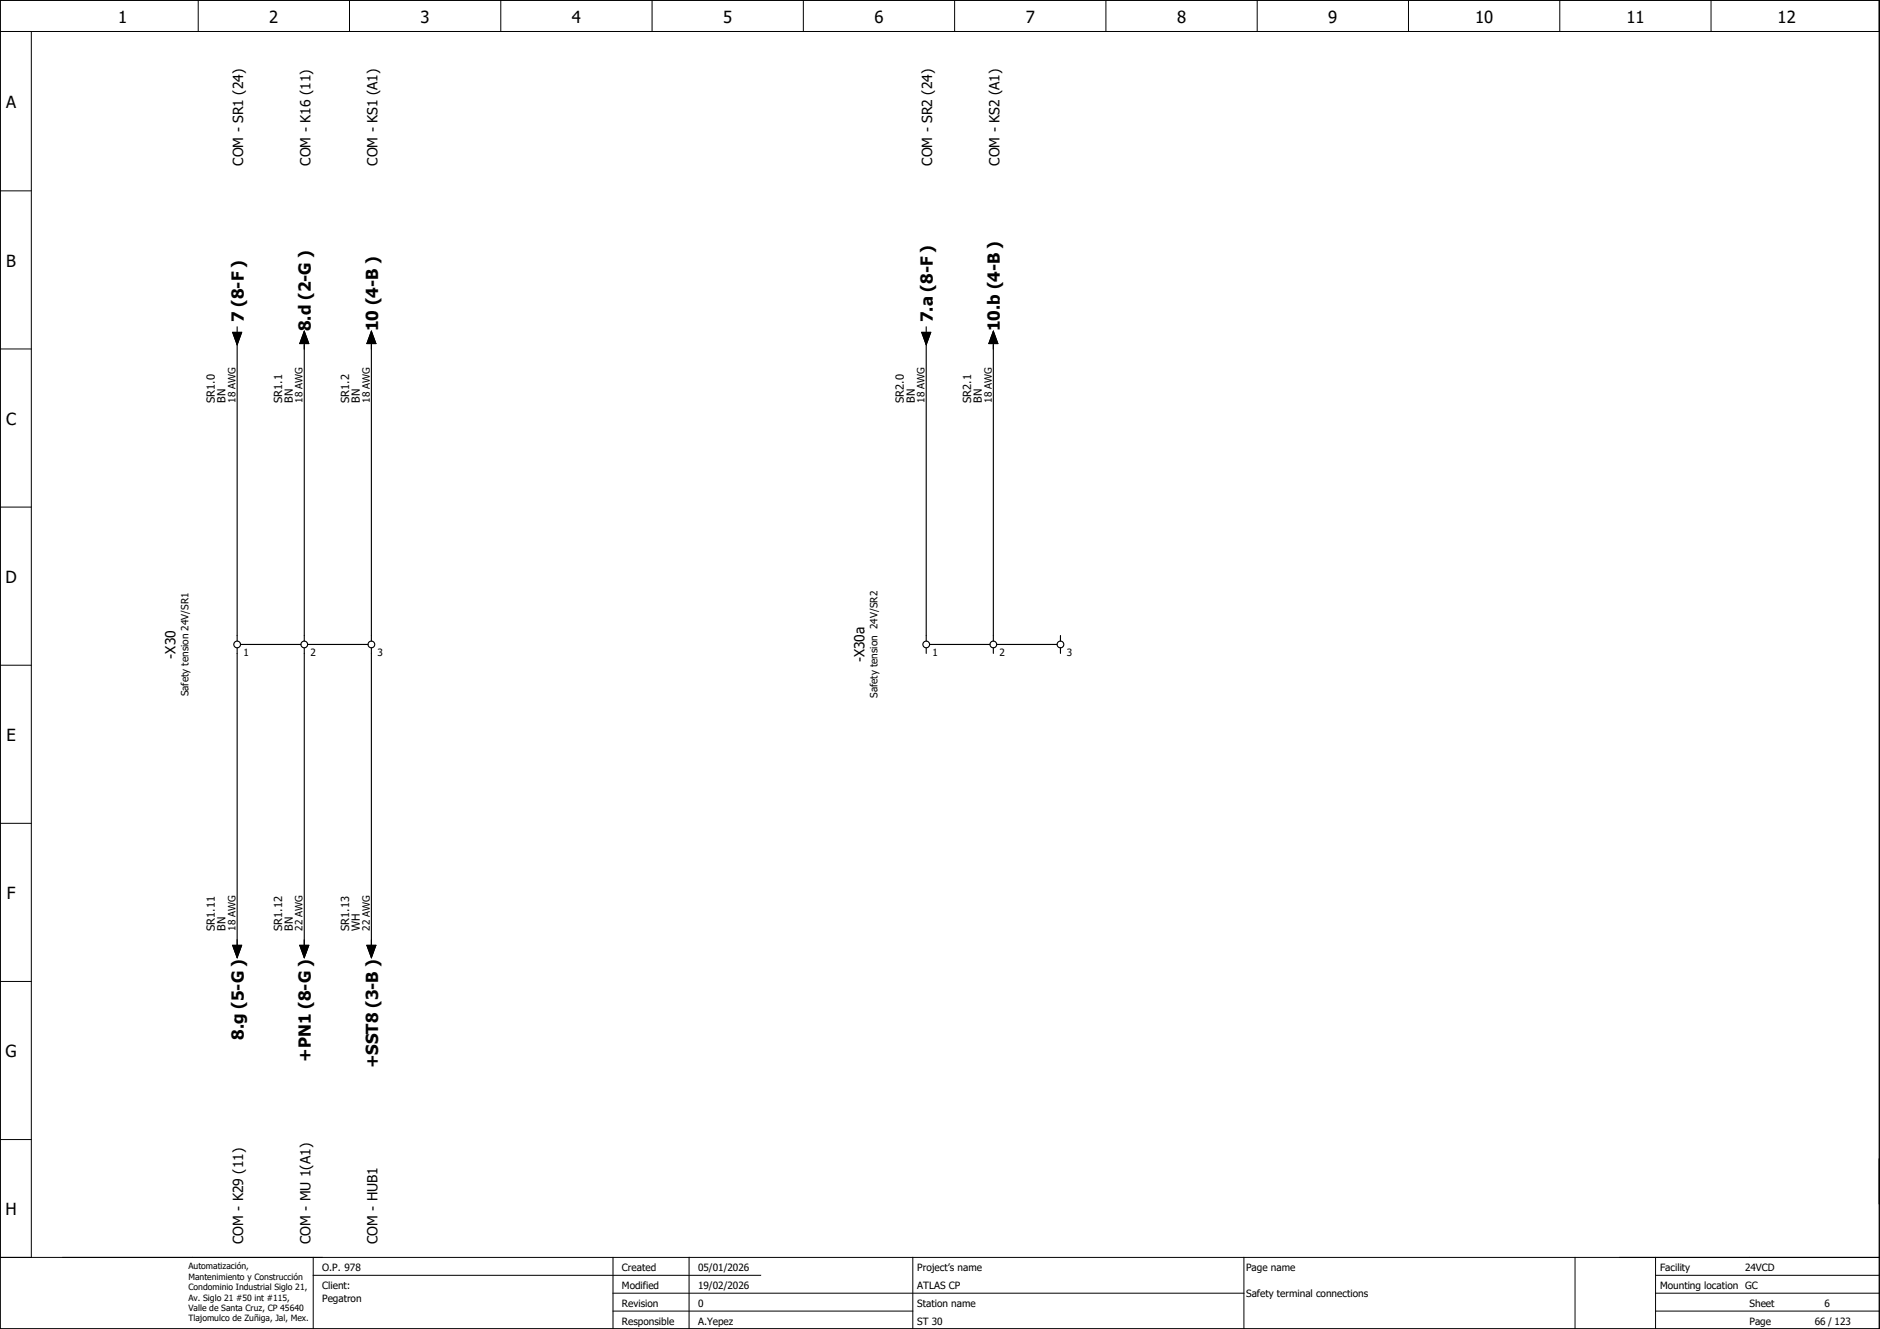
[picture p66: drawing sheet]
<svg xmlns="http://www.w3.org/2000/svg" width="420mm" height="297mm" viewBox="0 0 420 297" stroke-linecap="round" stroke-linejoin="round" font-family="sans-serif">
<defs><g id="words">
<g font-size="3.7">
<text x="26.4" y="5.2">1</text>
<text x="60.2" y="5.2">2</text>
<text x="94" y="5.2">3</text>
<text x="127.8" y="5.2">4</text>
<text x="161.6" y="5.2">5</text>
<text x="195.4" y="5.2">6</text>
<text x="229.2" y="5.2">7</text>
<text x="263.1" y="5.2">8</text>
<text x="296.9" y="5.2">9</text>
<text x="329.7" y="5.2">10</text>
<text x="363.5" y="5.2">11</text>
<text x="397.3" y="5.2">12</text>
<text x="1.4" y="24.2">A</text>
<text x="1.4" y="59.6">B</text>
<text x="54.5" y="72" transform="rotate(-90 54.5 72)">7 (8-F )</text>
<text x="69.5" y="74" transform="rotate(-90 69.5 74)">8.d (2-G )</text>
<text x="84.5" y="74" transform="rotate(-90 84.5 74)">10 (4-B )</text>
<text x="208.5" y="72" transform="rotate(-90 208.5 72)">7.a (8-F )</text>
<text x="223.5" y="74" transform="rotate(-90 223.5 74)">10.b (4-B )</text>
<text x="1.4" y="94.9">C</text>
<text x="1.2" y="130.3">D</text>
<text x="1.4" y="165.6">E</text>
<text x="1.5" y="200.9">F</text>
<text x="54.5" y="232.5" transform="rotate(-90 54.5 232.5)">8.g (5-G )</text>
<text x="1.2" y="236.3">G</text>
<text x="69.5" y="237.3" transform="rotate(-90 69.5 237.3)">+PN1 (8-G )</text>
<text x="84.5" y="238.8" transform="rotate(-90 84.5 238.8)">+SST8 (3-B )</text>
<text x="1.2" y="271.6">H</text>
</g>
<g font-size="3.1">
<text x="54.4" y="37" transform="rotate(-90 54.4 37)">COM - SR1 (24)</text>
<text x="69.4" y="37" transform="rotate(-90 69.4 37)">COM - K16 (11)</text>
<text x="84.4" y="37" transform="rotate(-90 84.4 37)">COM - KS1 (A1)</text>
<text x="208.4" y="37" transform="rotate(-90 208.4 37)">COM - SR2 (24)</text>
<text x="223.4" y="37" transform="rotate(-90 223.4 37)">COM - KS2 (A1)</text>
<text x="39.2" y="147.2" transform="rotate(-90 39.2 147.2)">-X30</text>
<text x="193.2" y="148" transform="rotate(-90 193.2 148)">-X30a</text>
<text x="54.4" y="278" transform="rotate(-90 54.4 278)">COM - K29 (11)</text>
<text x="69.4" y="278" transform="rotate(-90 69.4 278)">COM - MU 1(A1)</text>
<text x="84.4" y="278" transform="rotate(-90 84.4 278)">COM - HUB1</text>
</g>
<g font-size="2.5">
<text x="48" y="90" transform="rotate(-90 48 90)">SR1.0</text>
<text x="50.4" y="90" transform="rotate(-90 50.4 90)">BN</text>
<text x="63" y="90" transform="rotate(-90 63 90)">SR1.1</text>
<text x="65.4" y="90" transform="rotate(-90 65.4 90)">BN</text>
<text x="78" y="90" transform="rotate(-90 78 90)">SR1.2</text>
<text x="80.4" y="90" transform="rotate(-90 80.4 90)">BN</text>
<text x="202" y="90" transform="rotate(-90 202 90)">SR2.0</text>
<text x="204.4" y="90" transform="rotate(-90 204.4 90)">BN</text>
<text x="217" y="90" transform="rotate(-90 217 90)">SR2.1</text>
<text x="219.4" y="90" transform="rotate(-90 219.4 90)">BN</text>
<text x="48" y="208" transform="rotate(-90 48 208)">SR1.11</text>
<text x="50.4" y="208" transform="rotate(-90 50.4 208)">BN</text>
<text x="63" y="208" transform="rotate(-90 63 208)">SR1.12</text>
<text x="65.4" y="208" transform="rotate(-90 65.4 208)">BN</text>
<text x="78" y="208" transform="rotate(-90 78 208)">SR1.13</text>
<text x="80.4" y="208" transform="rotate(-90 80.4 208)">WH</text>
</g>
<g font-size="2.2">
<text x="52.6" y="90" transform="rotate(-90 52.6 90)">18 AWG</text>
<text x="67.6" y="90" transform="rotate(-90 67.6 90)">18 AWG</text>
<text x="82.6" y="90" transform="rotate(-90 82.6 90)">18 AWG</text>
<text x="206.6" y="90" transform="rotate(-90 206.6 90)">18 AWG</text>
<text x="221.6" y="90" transform="rotate(-90 221.6 90)">18 AWG</text>
<text x="54.4" y="146.7">1</text>
<text x="69.4" y="146.7">2</text>
<text x="84.4" y="146.7">3</text>
<text x="208.4" y="146.7">1</text>
<text x="223.4" y="146.7">2</text>
<text x="238.4" y="146.7">3</text>
<text x="42.1" y="155.6" transform="rotate(-90 42.1 155.6)">Safety tension 24V/SR1</text>
<text x="196.1" y="156" transform="rotate(-90 196.1 156)">Safety tension 24V/SR2</text>
<text x="52.6" y="208" transform="rotate(-90 52.6 208)">18 AWG</text>
<text x="67.6" y="208" transform="rotate(-90 67.6 208)">22 AWG</text>
<text x="82.6" y="208" transform="rotate(-90 82.6 208)">22 AWG</text>
<text x="72" y="284">O.P. 978</text>
<text x="139" y="284">Created</text>
<text x="156" y="284">05/01/2026</text>
<text x="205" y="284">Project’s name</text>
<text x="278.5" y="284">Page name</text>
<text x="371" y="284">Facility</text>
<text x="390" y="284">24VCD</text>
<text x="72" y="288">Client:</text>
<text x="72" y="291">Pegatron</text>
<text x="139" y="292">Revision</text>
<text x="139" y="288">Modified</text>
<text x="156" y="292">0</text>
<text x="156" y="288">19/02/2026</text>
<text x="205" y="288">ATLAS CP</text>
<text x="205" y="292">Station name</text>
<text x="278.5" y="289.9">Safety terminal connections</text>
<text x="371" y="288">Mounting location GC</text>
<text x="391" y="292">Sheet</text>
<text x="407.8" y="292">6</text>
<text x="139" y="296">Responsible</text>
<text x="156" y="296">A.Yepez</text>
<text x="205" y="296">ST 30</text>
<text x="391" y="296">Page</text>
<text x="405.6" y="296">66 / 123</text>
</g>
<g font-size="1.9">
<text x="42.1" y="283.7">Automatización,</text>
<text x="42.1" y="286.1">Mantenimiento y Construcción</text>
<text x="42.1" y="288.4">Condominio Industrial Siglo 21,</text>
<text x="42.1" y="290.7">Av. Siglo 21 #50 int #115,</text>
<text x="42.1" y="293">Valle de Santa Cruz, CP 45640</text>
<text x="42.1" y="295.4">Tlajomulco de Zuñiga, Jal, Mex.</text>
</g>
</g></defs>
<g fill="none" stroke="#000" stroke-width=".22">
<path d="M0 0h420v297h-420zM0 7h420M7 7v274M44.3 0v7M78.1 0v7M111.9 0v7M145.7 0v7M179.5 0v7M213.4 0v7M247.2 0v7M281 0v7M314.8 0v7"/>
<path d="M348.6 0v7M382.4 0v7M0 42.7h7M0 78h7M0 113.3h7M0 148.7h7M0 184h7M0 219.4h7M0 254.7h7M0 281h420M70 285h100M70 281v16"/>
<path d="M137 293h67M137 289h141M137 281v16M154 281v16M204 281v16M278 281v16M352 281v16M370 293h50M370 289h50M370 281v16M370 285h50"/>
</g>
<g fill="none" stroke="#000" stroke-width=".25">
<path d="M52 74.3h2l-1 2.7zM53 73v1.3M53 76v67.3M68 76.8v66.5M68 74l1 2.8h-2zM83 76.8v66.5M83 74l1 2.8h-2zM206 74.3h2l-1 2.7zM207 73v1.3M207 76v67.3M222 76.8v66.5M222 74l1 2.8h-2z"/>
<path d="M53 144.8v67.2M53.7 144h13.6M68 144.8v67.2M68.8 144h13.5M83 144.8v67.2M207 144.8v1.2M207.8 144h13.4M222 144.8v1.2M222.7 144h13.5M237 142v1.3M237 144.8v1.2M52 211.3h2l-1 2.7z"/>
<path d="M67 211.3h2l-1 2.7zM82 211.3h2l-1 2.7z"/>
<circle cx="53" cy="144" r=".75"/>
<circle cx="68" cy="144" r=".75"/>
<circle cx="83" cy="144" r=".75"/>
<circle cx="207" cy="144" r=".75"/>
<circle cx="222" cy="144" r=".75"/>
<circle cx="237" cy="144" r=".75"/>
</g>
<path d="M52 74.3h2l-1 2.7zM68 74l1 2.8h-2zM83 74l1 2.8h-2zM206 74.3h2l-1 2.7zM222 74l1 2.8h-2zM52 211.3h2l-1 2.7zM67 211.3h2l-1 2.7zM82 211.3h2l-1 2.7z" fill="#000" stroke="#000" stroke-width=".22"/>
<use href="#words"/>
</svg>
